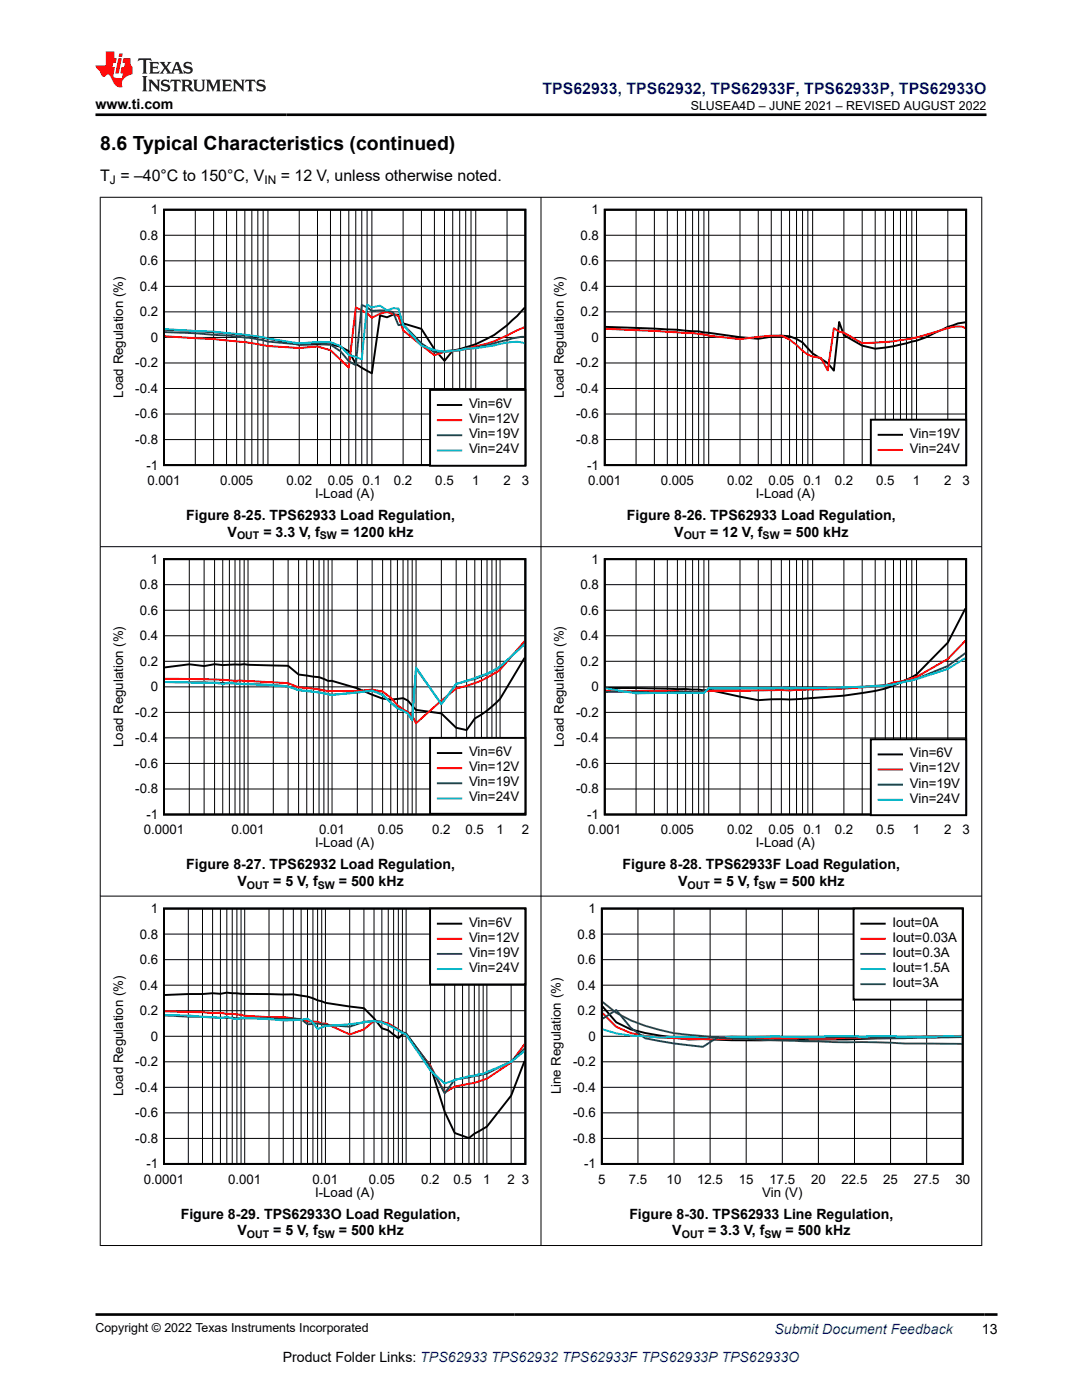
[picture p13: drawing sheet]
<svg xmlns="http://www.w3.org/2000/svg" width="216mm" height="279mm" viewBox="0 0 216 279" stroke-linecap="round" stroke-linejoin="round" font-family="sans-serif">
<defs><g id="words">
<text font-size="3.9" x="20" y="29.9">8.6 Typical Characteristics (continued)</text>
<text font-size="3.2" fill="#00f" x="108.2" y="18.7">TPS62933, TPS62932, TPS62933F, TPS62933P, TPS62933O</text>
<g font-size="3.2">
<text x="20" y="36.1">T = –40°C to 150°C, V</text>
<text x="56" y="36.1">= 12 V, unless otherwise noted.</text>
</g>
<g font-size="2.8">
<text x="19" y="21.8">www.ti.com</text>
<text x="37.2" y="103.7">Figure 8-25. TPS62933 Load Regulation,</text>
<text x="45.4" y="107.1">V</text>
<text x="52.6" y="107.1">= 3.3 V, f</text>
<text x="68" y="107.1">= 1200 kHz</text>
<text x="125.1" y="103.7">Figure 8-26. TPS62933 Load Regulation,</text>
<text x="134.5" y="107.1">V</text>
<text x="141.7" y="107.1">= 12 V, f</text>
<text x="156.4" y="107.1">= 500 kHz</text>
<text x="37.2" y="173.4">Figure 8-27. TPS62932 Load Regulation,</text>
<text x="124.2" y="173.4">Figure 8-28. TPS62933F Load Regulation,</text>
<text x="47.4" y="176.8">V</text>
<text x="54.5" y="176.8">= 5 V, f</text>
<text x="67.6" y="176.8">= 500 kHz</text>
<text x="135.3" y="176.8">V</text>
<text x="142.5" y="176.8">= 5 V, f</text>
<text x="155.6" y="176.8">= 500 kHz</text>
<text x="36.1" y="243.2">Figure 8-29. TPS62933O Load Regulation,</text>
<text x="125.6" y="243.2">Figure 8-30. TPS62933 Line Regulation,</text>
<text x="47.4" y="246.6">V</text>
<text x="54.5" y="246.6">= 5 V, f</text>
<text x="67.6" y="246.6">= 500 kHz</text>
<text x="134.2" y="246.6">V</text>
<text x="141.3" y="246.6">= 3.3 V, f</text>
<text x="156.8" y="246.6">= 500 kHz</text>
<text x="195.9" y="266.1">13</text>
<text x="56.4" y="271.7">Product Folder Links: TPS62933 TPS62932 TPS62933F TPS62933P TPS62933O</text>
</g>
<text font-size="2.8" fill="#00f" x="154.5" y="266.2">Submit Document Feedback</text>
<g font-size="2.6">
<text x="27.9" y="47.8">0.8</text>
<text x="30.1" y="42.7">1</text>
<text x="115.8" y="47.8">0.8</text>
<text x="118" y="42.7">1</text>
<text x="27.9" y="52.9">0.6</text>
<text x="115.8" y="52.9">0.6</text>
<text x="27.9" y="58">0.4</text>
<text x="115.8" y="58">0.4</text>
<text x="27.9" y="63.1">0.2</text>
<text x="115.8" y="63.1">0.2</text>
<text x="30.1" y="68.2">0</text>
<text x="118" y="68.2">0</text>
<text x="27" y="73.3">-0.2</text>
<text x="114.9" y="73.3">-0.2</text>
<text x="24.6" y="79.4" transform="rotate(-90 24.6 79.4)">Load Regulation (%)</text>
<text x="27" y="83.5">-0.6</text>
<text x="27" y="78.4">-0.4</text>
<text x="93.6" y="81.4">Vin=6V</text>
<text x="112.5" y="79.4" transform="rotate(-90 112.5 79.4)">Load Regulation (%)</text>
<text x="114.9" y="83.5">-0.6</text>
<text x="114.9" y="78.4">-0.4</text>
<text x="27" y="88.6">-0.8</text>
<text x="93.6" y="84.4">Vin=12V</text>
<text x="93.6" y="87.4">Vin=19V</text>
<text x="114.9" y="88.6">-0.8</text>
<text x="181.5" y="87.4">Vin=19V</text>
<text x="29.2" y="93.7">-1</text>
<text x="93.6" y="90.5">Vin=24V</text>
<text x="117.2" y="93.7">-1</text>
<text x="181.5" y="90.4">Vin=24V</text>
<text x="29.4" y="96.7">0.001</text>
<text x="43.9" y="96.7">0.005</text>
<text x="57.1" y="96.7">0.02</text>
<text x="62.9" y="99.4">I-Load (A)</text>
<text x="65.4" y="96.7">0.05</text>
<text x="72.4" y="96.7">0.1</text>
<text x="78.6" y="96.7">0.2</text>
<text x="86.9" y="96.7">0.5</text>
<text x="94.2" y="96.7">1</text>
<text x="100.4" y="96.7">2</text>
<text x="104.1" y="96.7">3</text>
<text x="117.4" y="96.7">0.001</text>
<text x="131.9" y="96.7">0.005</text>
<text x="145.1" y="96.7">0.02</text>
<text x="150.8" y="99.4">I-Load (A)</text>
<text x="153.3" y="96.7">0.05</text>
<text x="160.3" y="96.7">0.1</text>
<text x="166.5" y="96.7">0.2</text>
<text x="174.8" y="96.7">0.5</text>
<text x="182.1" y="96.7">1</text>
<text x="188.4" y="96.7">2</text>
<text x="192" y="96.7">3</text>
<text x="30.1" y="112.5">1</text>
<text x="118" y="112.5">1</text>
<text x="27.9" y="117.6">0.8</text>
<text x="115.8" y="117.6">0.8</text>
<text x="27.9" y="122.7">0.6</text>
<text x="115.8" y="122.7">0.6</text>
<text x="27.9" y="127.8">0.4</text>
<text x="115.8" y="127.8">0.4</text>
<text x="27.9" y="132.9">0.2</text>
<text x="30.1" y="138">0</text>
<text x="115.8" y="132.9">0.2</text>
<text x="118" y="138">0</text>
<text x="27" y="143.1">-0.2</text>
<text x="114.9" y="143.1">-0.2</text>
<text x="24.6" y="149.1" transform="rotate(-90 24.6 149.1)">Load Regulation (%)</text>
<text x="27" y="148.2">-0.4</text>
<text x="112.5" y="149.1" transform="rotate(-90 112.5 149.1)">Load Regulation (%)</text>
<text x="114.9" y="148.2">-0.4</text>
<text x="27" y="153.2">-0.6</text>
<text x="93.6" y="150.9">Vin=6V</text>
<text x="93.6" y="153.9">Vin=12V</text>
<text x="114.9" y="153.2">-0.6</text>
<text x="181.5" y="151.1">Vin=6V</text>
<text x="181.5" y="154.2">Vin=12V</text>
<text x="27" y="158.3">-0.8</text>
<text x="93.6" y="156.9">Vin=19V</text>
<text x="93.6" y="159.9">Vin=24V</text>
<text x="114.9" y="158.3">-0.8</text>
<text x="181.5" y="157.2">Vin=19V</text>
<text x="181.5" y="160.2">Vin=24V</text>
<text x="28.7" y="166.5">0.0001</text>
<text x="29.2" y="163.4">-1</text>
<text x="46.2" y="166.5">0.001</text>
<text x="63.7" y="166.5">0.01</text>
<text x="75.4" y="166.5">0.05</text>
<text x="86.2" y="166.5">0.2</text>
<text x="92.9" y="166.5">0.5</text>
<text x="99" y="166.5">1</text>
<text x="104.1" y="166.5">2</text>
<text x="117.2" y="163.4">-1</text>
<text x="117.4" y="166.5">0.001</text>
<text x="131.9" y="166.5">0.005</text>
<text x="145.1" y="166.5">0.02</text>
<text x="153.3" y="166.5">0.05</text>
<text x="160.3" y="166.5">0.1</text>
<text x="166.5" y="166.5">0.2</text>
<text x="174.8" y="166.5">0.5</text>
<text x="182.1" y="166.5">1</text>
<text x="188.4" y="166.5">2</text>
<text x="192" y="166.5">3</text>
<text x="62.9" y="169.1">I-Load (A)</text>
<text x="150.8" y="169.1">I-Load (A)</text>
<text x="30.1" y="182.2">1</text>
<text x="93.6" y="184.9">Vin=6V</text>
<text x="117.5" y="182.2">1</text>
<text x="178.1" y="184.9">Iout=0A</text>
<text x="27.9" y="187.3">0.8</text>
<text x="93.6" y="187.9">Vin=12V</text>
<text x="93.6" y="191">Vin=19V</text>
<text x="115.2" y="187.3">0.8</text>
<text x="178.1" y="187.9">Iout=0.03A</text>
<text x="178.1" y="191">Iout=0.3A</text>
<text x="27.9" y="197.5">0.4</text>
<text x="27.9" y="192.4">0.6</text>
<text x="93.6" y="194">Vin=24V</text>
<text x="115.2" y="197.5">0.4</text>
<text x="115.2" y="192.4">0.6</text>
<text x="178.1" y="194">Iout=1.5A</text>
<text x="178.1" y="197">Iout=3A</text>
<text x="27.9" y="202.6">0.2</text>
<text x="115.2" y="202.6">0.2</text>
<text x="30.1" y="207.7">0</text>
<text x="117.5" y="207.7">0</text>
<text x="27" y="212.8">-0.2</text>
<text x="114.4" y="212.8">-0.2</text>
<text x="24.6" y="218.8" transform="rotate(-90 24.6 218.8)">Load Regulation (%)</text>
<text x="27" y="217.9">-0.4</text>
<text x="111.9" y="218.4" transform="rotate(-90 111.9 218.4)">Line Regulation (%)</text>
<text x="114.4" y="217.9">-0.4</text>
<text x="27" y="223">-0.6</text>
<text x="114.4" y="223">-0.6</text>
<text x="27" y="228.1">-0.8</text>
<text x="29.2" y="233.2">-1</text>
<text x="114.4" y="228.1">-0.8</text>
<text x="116.6" y="233.2">-1</text>
<text x="28.7" y="236.2">0.0001</text>
<text x="45.5" y="236.2">0.001</text>
<text x="62.4" y="236.2">0.01</text>
<text x="62.9" y="238.8">I-Load (A)</text>
<text x="73.6" y="236.2">0.05</text>
<text x="84.1" y="236.2">0.2</text>
<text x="90.5" y="236.2">0.5</text>
<text x="96.4" y="236.2">1</text>
<text x="101.3" y="236.2">2 3</text>
<text x="119.4" y="236.2">5</text>
<text x="125.5" y="236.2">7.5</text>
<text x="133" y="236.2">10</text>
<text x="139.1" y="236.2">12.5</text>
<text x="147.4" y="236.2">15</text>
<text x="152.1" y="238.8">Vin (V)</text>
<text x="153.5" y="236.2">17.5</text>
<text x="161.8" y="236.2">20</text>
<text x="167.9" y="236.2">22.5</text>
<text x="176.2" y="236.2">25</text>
<text x="182.3" y="236.2">27.5</text>
<text x="190.6" y="236.2">30</text>
</g>
<g font-size="2.5">
<text x="137.8" y="21.9">SLUSEA4D – JUNE 2021 – REVISED AUGUST 2022</text>
<text x="19" y="265.9">Copyright © 2022 Texas Instruments Incorporated</text>
</g>
<g font-size="2.4">
<text x="21.9" y="36.7">J</text>
<text x="52.8" y="36.7">IN</text>
</g>
<g font-size="2.1">
<text x="47.3" y="107.7">OUT</text>
<text x="63.8" y="107.7">SW</text>
<text x="136.4" y="107.7">OUT</text>
<text x="152.2" y="107.7">SW</text>
<text x="49.3" y="177.4">OUT</text>
<text x="63.4" y="177.4">SW</text>
<text x="137.2" y="177.4">OUT</text>
<text x="151.4" y="177.4">SW</text>
<text x="49.3" y="247.1">OUT</text>
<text x="63.4" y="247.1">SW</text>
<text x="136" y="247.1">OUT</text>
<text x="152.6" y="247.1">SW</text>
</g>
</g></defs>
<path d="M32.7 41.9h72.1v50.9h-72.1zM104.6 61.5a24.6 24.6 0 0 1-12.9 8.2l-1.4 .3-1.6 2-2-2.3-2.6-4.1-3.7-1.1-.9-1.7h-1.1l-1.2 .5-1.4-.4-1.6 11.6-3.2-1.9-1.4-2.5-1.6-.9-2.1-.5-6.2 .1-6.2-1.2a95.2 95.2 0 0 0-14.5-1.5l-6.1-.3" fill="none" stroke="#000" stroke-width=".39"/>
<g fill="none" stroke="#000" stroke-width=".2">
<path d="M32.7 57.1h72.1M32.7 52.1h72.1M32.7 47h72.1M39 41.9v50.9M42.6 41.9v50.9M45.2 41.9v50.9M47.2 41.9v50.9M48.9 41.9v50.9M50.3 41.9v50.9M51.4 41.9v50.9M52.5 41.9v50.9M53.5 41.9v50.9"/>
<path d="M59.7 41.9v50.9M63.4 41.9v50.9M65.9 41.9v50.9M68 41.9v50.9M69.6 41.9v50.9M71 41.9v50.9M72.2 41.9v50.9M73.2 41.9v50.9M74.2 41.9v50.9M80.4 41.9v50.9M84.1 41.9v50.9M86.7 41.9v50.9"/>
<path d="M88.7 41.9v50.9M90.3 41.9v50.9M91.7 41.9v50.9M92.9 41.9v50.9M94 41.9v50.9M94.9 41.9v50.9M101.2 41.9v50.9M32.7 77.5h72.1M32.7 72.4h72.1M32.7 67.3h72.1M32.7 62.2h72.1M32.7 87.7h72.1"/>
<path d="M32.7 82.6h72.1"/>
</g>
<path d="M104.6 65.3l-.6 .3a40.7 40.7 0 0 1-11.1 4.1l-2.6 .4-1.6 .1-2 .7-6.3-5-.9-2.8-2.3-.8-1.4 .3-1.6 .8-1-.9-2.2-1.2-1.4 12.1-3.7-3.5-2.5-.7a39.2 39.2 0 0 1-13.1-.7l-7.7-.8-9.7-.6" fill="none" stroke="#f00" stroke-width=".39"/>
<path d="M32.9 66.3l6.1 .2 6.2 .5 5.1 .5 1.1 .2a33.1 33.1 0 0 0 12 .8l2.5 .3 2.1 1.3 1.6 2 1.4 .8 1.2-12.1 1 .5 1 .7h3l1.2 .3 1.1 2.6 .9-.2 3.7 3.8 2.6 1.8 3.6-.4h1.4l1.2-.3h1.1l8.2-2.1 2.4-.3" fill="none" stroke="#105465" stroke-width=".39"/>
<path d="M32.9 65.7l6.1 .4a82.3 82.3 0 0 1 14.5 1.5l6.2 .9 3.7-.3 2.5 .1 2.1 .8 1.6 1.7 2.6 .9 1-10.9 1 .5 1.6-.3 1.4 .9 1.2-.4 1.1 .1 .9 3.3 3.7 4.1 2.6 .9 2 .3 3-.3 1.2-.4a38.9 38.9 0 0 0 8.3-1.1 6.1 6.1 0 0 1 3.4 .1" fill="none" stroke="#00bacc" stroke-width=".39"/>
<path d="M85.8 77.8h19v15.2h-19z" fill-rule="evenodd" fill="#fff"/>
<path d="M120.7 41.9h72.1v50.9h-72.1zM85.8 77.8h19v15.2h-19zM192.6 64.3l-1.5 .2-2 .7-2.6 1.2a22 22 0 0 1-6.8 2.4l-3.1 .6-2 .2-2.6-.6-3.6-2.1-1-2.6-1 9.7-1.2-1.5-3-2-1-1a6.7 6.7 0 0 0-7.3-2.3l-2.6 .4-3.6-.3-8.3-1.2-8.8-.5-9.7-.4M87.4 80.8h4.6" fill="none" stroke="#000" stroke-width=".39"/>
<path d="M192.6 65.5a4.6 4.6 0 0 0-3.5 0 47.7 47.7 0 0 1-17.1 3l-3.6-2.1-1-.2-1-.7-1.2 8.4-1.4-2.5a6.4 6.4 0 0 1-4.9-2.6l-1.4-1-1.6-.8h-2l-6.2 .7-7.2-.9a276.4 276.4 0 0 0-19.6-1.2M87.4 83.8h4.6" fill="none" stroke="#f00" stroke-width=".39"/>
<path d="M87.4 86.9h4.6" fill="none" stroke="#105465" stroke-width=".39"/>
<path d="M87.4 89.9h4.6" fill="none" stroke="#00bacc" stroke-width=".39"/>
<g fill="none" stroke="#000" stroke-width=".2">
<path d="M120.7 57.1h72.1M120.7 52.1h72.1M120.7 47h72.1M126.9 41.9v50.9M130.6 41.9v50.9M133.2 41.9v50.9M135.2 41.9v50.9M136.8 41.9v50.9M138.2 41.9v50.9M139.4 41.9v50.9M140.5 41.9v50.9M141.4 41.9v50.9"/>
<path d="M147.7 41.9v50.9M151.3 41.9v50.9M153.9 41.9v50.9M155.9 41.9v50.9M157.5 41.9v50.9M158.9 41.9v50.9M160.1 41.9v50.9M161.2 41.9v50.9M162.2 41.9v50.9M168.4 41.9v50.9M172 41.9v50.9M174.6 41.9v50.9"/>
<path d="M176.6 41.9v50.9M178.3 41.9v50.9M179.7 41.9v50.9M180.9 41.9v50.9M181.9 41.9v50.9M182.9 41.9v50.9M189.1 41.9v50.9M120.7 77.5h72.1M120.7 72.4h72.1M120.7 67.3h72.1M120.7 62.2h72.1M120.7 87.7h72.1"/>
<path d="M120.7 82.6h72.1"/>
</g>
<path d="M173.8 83.8h19v9h-19z" fill-rule="evenodd" fill="#fff"/>
<path d="M173.8 83.8h19v9h-19zM175.3 86.8h4.7M32.7 111.6h72.1v51h-72.1zM104.6 131.4l-4.8 8.1-.8 .7a18.6 18.6 0 0 1-4.3 3.2l-1.6 2.3-2.1-.5-2.9-2.8-5.1-.7-1.6-1.9-1-.5a8.7 8.7 0 0 1-6.1-.7l-3-1.2-5-1.5h-.8l-1.8-.8-4.1-.5-2.1-1.7-8.8-.4-4.3 .2-1.6-.1-2.1 .3-2.9-.3-4.9 .6" fill="none" stroke="#000" stroke-width=".39"/>
<path d="M175.3 89.8h4.7M104.6 128l-4.8 5.7-1.6 1a18.6 18.6 0 0 1-7.2 2.7l-2.9 2.4-5.1 4.5-.8-1.4-2.9-2.2-1.3-1.5-1.7-1.2-2-.4a32.6 32.6 0 0 1-10.6 0l-4.1-.4-2.1-.9-14.7-.7-9.9-.1" fill="none" stroke="#f00" stroke-width=".39"/>
<g fill="none" stroke="#000" stroke-width=".2">
<path d="M32.7 116.7h72.1M37.8 111.6v51M40.7 111.6v51M42.8 111.6v51M44.4 111.6v51M45.8 111.6v51M46.9 111.6v51M47.9 111.6v51M48.7 111.6v51M49.5 111.6v51M54.5 111.6v51M57.5 111.6v51"/>
<path d="M59.6 111.6v51M61.2 111.6v51M62.5 111.6v51M63.7 111.6v51M64.6 111.6v51M65.5 111.6v51M66.3 111.6v51M71.3 111.6v51M74.3 111.6v51M76.3 111.6v51M78 111.6v51M79.3 111.6v51"/>
<path d="M80.4 111.6v51M81.4 111.6v51M82.2 111.6v51M83 111.6v51M88.1 111.6v51M91 111.6v51M93.1 111.6v51M94.7 111.6v51M96.1 111.6v51M97.2 111.6v51M98.2 111.6v51M99 111.6v51"/>
<path d="M99.8 111.6v51M32.7 137.1h72.1M32.7 132h72.1M32.7 126.9h72.1M32.7 121.8h72.1M32.7 157.5h72.1M32.7 152.4h72.1M32.7 147.3h72.1M32.7 142.2h72.1"/>
</g>
<path d="M104.6 128.5l-4.8 4.7-1.6 .9a21.8 21.8 0 0 1-5.1 1.8l-2.1 .6-2.9 4-5.1-7.1-.8 10.4-.8-1.4-2.1-1.1-3-2.7-2-.8-3 .4-5 .5-2.6-.5-4.1-.4-2.1-.8-3-.3-11.7-.5-9.9-.1" fill="none" stroke="#105465" stroke-width=".39"/>
<path d="M104.6 128.6l-4.8 4.4a21.7 21.7 0 0 1-6.7 2.9l-2.1 .6-2.9 4.1-5.1-7.4-.8 10.5-.8-1.3-2.1-1-3-2.7-2-.8-8 .8-2.6-.5-4.1-.5-2.1-.7-11.7-.7-1.4 .2-1.6-.2-9.9-.2" fill="none" stroke="#00bacc" stroke-width=".39"/>
<path d="M85.8 147.3h19v15.1h-19z" fill-rule="evenodd" fill="#fff"/>
<path d="M120.7 111.6h72.1v51h-72.1zM192.6 121.5l-3.5 6.8-6.2 6.3-2 1a23.7 23.7 0 0 1-8.9 2.7l-3.6 .5-8.3 .7-8.8 .2-9.9-2-.9 .1-3.7-.3-15.9-.2M85.8 147.3h19v15.1h-19zM87.4 150.3h4.6" fill="none" stroke="#000" stroke-width=".39"/>
<path d="M192.6 127.9l-3.5 3.6-6.2 3.6-2 .6-2.6 .5-1.7 .6a160.9 160.9 0 0 1-17.7 .8l-1.4 .2-1.6-.1-14.5 .2a49.1 49.1 0 0 1-8.2 0h-12.3M87.4 153.3h4.6" fill="none" stroke="#f00" stroke-width=".39"/>
<path d="M192.6 130.4l-3.5 2.5-6.2 2.6-1 .3-1 .1a19.7 19.7 0 0 1-6.3 1l-6.2 .3-8.3 .2-18.7 .1-.9 .7-3.7-.1a77.6 77.6 0 0 1-9.9 0h-6M87.4 156.3h4.6" fill="none" stroke="#105465" stroke-width=".39"/>
<path d="M192.6 131.3l-3.5 2.2-6.2 2.1-2 .4a28.7 28.7 0 0 1-8.9 1.1l-9.8 .2-6.3-.1-2 .2-12.5-.1-.9 1-13.6 .1-6-1M87.4 159.3h4.6" fill="none" stroke="#00bacc" stroke-width=".39"/>
<g fill="none" stroke="#000" stroke-width=".2">
<path d="M120.7 116.7h72.1M126.9 111.6v51M130.6 111.6v51M133.2 111.6v51M135.2 111.6v51M136.8 111.6v51M138.2 111.6v51M139.4 111.6v51M140.5 111.6v51M141.4 111.6v51M147.7 111.6v51M151.3 111.6v51"/>
<path d="M153.9 111.6v51M155.9 111.6v51M157.5 111.6v51M158.9 111.6v51M160.1 111.6v51M161.2 111.6v51M162.2 111.6v51M168.4 111.6v51M172 111.6v51M174.6 111.6v51M176.6 111.6v51M178.3 111.6v51"/>
<path d="M179.7 111.6v51M180.9 111.6v51M181.9 111.6v51M182.9 111.6v51M189.1 111.6v51M120.7 137.1h72.1M120.7 132h72.1M120.7 126.9h72.1M120.7 121.8h72.1M120.7 157.5h72.1M120.7 152.4h72.1M120.7 147.3h72.1"/>
<path d="M120.7 142.2h72.1"/>
</g>
<path d="M173.8 147.5h19v15.2h-19z" fill-rule="evenodd" fill="#fff"/>
<path d="M173.8 147.5h19v15.2h-19zM175.3 150.6h4.7M32.7 181.3h72.1v51h-72.1zM32.9 198.6l9.5-.4 1.6 .1 1.3-.2 2.8 .2 8.4 .2a16.5 16.5 0 0 1 6.9 1.1l1.5 .5 7.7 1.1 2 2 1.6 2 1.3 .4 2 1.6 .8-.7 .7-.2 4.9 6.5 2.8 9.1 2 4.2 2.9 1 1.1-.8 2.4-1.5 4.9-6.1 2.6-6.9" fill="none" stroke="#000" stroke-width=".39"/>
<path d="M175.3 153.6h4.7M32.9 201.8l7.5 .2 2 .2 1.6-.1 3.3 .4a35 35 0 0 0 9.2 .5l4.9 .8 2 .1 .8 .4 .7-.1 4.9 2.2 2.8-.9 2-1.8a7.9 7.9 0 0 1 5.7 2.4l.7 .5 4.9 6.1 2.8 5.3 2-1.1 4-.8 2.4-.8 4.9-3.3 2.6-3.6" fill="none" stroke="#f00" stroke-width=".39"/>
<path d="M175.3 156.6h4.7M32.9 202.7l13.4 .4 1.8 .2h10.4l1.6 .1 1.3 1a9.3 9.3 0 0 1 3.5 .1l4.9 .4 2.8-1 2-.2 1.6 .3 2.3 1 1.8 1 .7 .2 4.9 6.7 2.8 5.3 2-2.7 6.4-1.2 4.9-2.5 2.6-2.5" fill="none" stroke="#105465" stroke-width=".39"/>
<path d="M175.3 159.6h4.7M32.9 202.6l4.7 .1 6.4 .5 1.3-.3 2 .5 1.5-.3 4.9 .3a24 24 0 0 0 7.7-.1l1 .8 1 1.3 1.5-.6 4.9-.4 2.8-.4a7.2 7.2 0 0 1 5.9 1.2l2.5 1.3 4.9 7.1 2.8 2.7a30.3 30.3 0 0 1 7.7-2l5.6-2.4 2.6-2.1" fill="none" stroke="#00bacc" stroke-width=".39"/>
<g fill="none" stroke="#000" stroke-width=".2">
<path d="M32.7 196.6h72.1M32.7 191.5h72.1M32.7 186.4h72.1M37.6 181.3v51M40.4 181.3v51M42.4 181.3v51M44 181.3v51M45.3 181.3v51M46.3 181.3v51M47.3 181.3v51M48.1 181.3v51M48.8 181.3v51"/>
<path d="M53.7 181.3v51M56.5 181.3v51M58.5 181.3v51M60.1 181.3v51M61.4 181.3v51M62.4 181.3v51M63.4 181.3v51M64.2 181.3v51M64.9 181.3v51M69.8 181.3v51M72.6 181.3v51M74.6 181.3v51"/>
<path d="M76.2 181.3v51M77.5 181.3v51M78.5 181.3v51M79.5 181.3v51M80.3 181.3v51M81 181.3v51M85.9 181.3v51M88.7 181.3v51M90.7 181.3v51M92.3 181.3v51M93.6 181.3v51M94.7 181.3v51"/>
<path d="M95.6 181.3v51M96.4 181.3v51M97.1 181.3v51M102 181.3v51M32.7 217h72.1M32.7 211.9h72.1M32.7 206.8h72.1M32.7 201.7h72.1M32.7 227.2h72.1M32.7 222.1h72.1"/>
</g>
<path d="M85.8 181.3h19v15.2h-19z" fill-rule="evenodd" fill="#fff"/>
<path d="M85.8 181.3h19v15.2h-19zM87.4 184.3h4.6M120.1 181.3h72v51h-72zM120.3 200.9l2.7 3.1 2.8 1.4a79.9 79.9 0 0 0 11.6 2.1l2.9-.1a383.1 383.1 0 0 0 25.9 0l20.1-.3 5.6-.3" fill="none" stroke="#000" stroke-width=".39"/>
<path d="M87.4 187.4h4.6M120.3 202.2l2.7 2.7 2.8 1.3a55.4 55.4 0 0 0 11.6 1.1h28.8l2.9-.2h8.6l14.2-.4" fill="none" stroke="#f00" stroke-width=".39"/>
<path d="M87.4 190.4h4.6M120.3 203.3l2.7-1.7 2.8 3.5 2.9 2.1a93.5 93.5 0 0 0 11.6 1.7l2.8-1.8 2.9-.2 31.7 .2 14.2-.1" fill="none" stroke="#105465" stroke-width=".39"/>
<path d="M87.4 193.4h4.6M120.3 205.4l2.7 .8 2.8 .5 5.8 .4 5.8-.1 8.6 .1 8.7-.3 5.7 .2 5.8-.2h25.7" fill="none" stroke="#00bacc" stroke-width=".39"/>
<g fill="none" stroke="#000" stroke-width=".2">
<path d="M120.1 196.6h72M120.1 191.5h72M120.1 186.4h72M127.3 181.3v51M134.5 181.3v51M141.7 181.3v51M148.9 181.3v51M156.1 181.3v51M163.3 181.3v51M170.5 181.3v51M177.7 181.3v51M184.9 181.3v51"/>
<path d="M120.1 217h72M120.1 211.9h72M120.1 206.8h72M120.1 201.7h72M120.1 227.2h72M120.1 222.1h72"/>
</g>
<path d="M120.3 200a24.6 24.6 0 0 0 11.3 5.5l2.9 .7a208.2 208.2 0 0 0 23 1.5l8.7 .3h8.6l5.8 .3h11.3" fill="none" stroke="#286b49" stroke-width=".39"/>
<path d="M170.3 181.3h21.8v18.2h-21.8z" fill-rule="evenodd" fill="#fff"/>
<path d="M170.3 181.3h21.8v18.2h-21.8zM171.9 184.3h4.6" fill="none" stroke="#000" stroke-width=".39"/>
<path d="M171.9 187.4h4.6" fill="none" stroke="#f00" stroke-width=".39"/>
<path d="M171.9 190.4h4.6" fill="none" stroke="#105465" stroke-width=".39"/>
<path d="M171.9 193.4h4.6" fill="none" stroke="#00bacc" stroke-width=".39"/>
<path d="M171.9 196.4h4.6" fill="none" stroke="#286b49" stroke-width=".39"/>
<path d="M19.9 39.4h176.1M20 39.3v209.3M107.9 39.3v209.3M195.9 39.3v209.3M19.9 109.1h176.1M19.9 178.8h176.1M19.9 248.6h176.1" fill="none" stroke="#000" stroke-width=".2"/>
<path d="M27.7 11.6l-.2 .6 .5-.2h.6v.1v2.2l-.2 .4h1l-.2-.4v-2.2v-.1h.5l.5 .2-.1-.6zM29.8 12.4l.2 .3v1.6l-.2 .4h1.9l.1-.6a1.08 1.08 0 0 1-1.3 .2v-.7h.6l.4 .2v-.7l-.4 .2h-.6v-.5l.2-.2a1 1 0 0 1 1 .3l-.1-.5zM31.8 12.4l1 1.1-1 1.2h.9l-.2-.2 .4-.8 .5 .8-.2 .2h1.6l-.2-.2 .1-.5h1l.1 .5-.1 .2h.9l-.2-.4-.8-1.9h-.5l-1 2.1-.8-1.1 .9-1h-.8l.2 .2-.5 .6-.3-.6 .1-.2zM35.2 12.8l.4 1h-.8zM36.8 12.5a.65 .65 0 0 0-.2 .7 .65 .65 0 0 0 .6 .5l.7 .1 .1 .3a.79 .79 0 0 1-.7 .4 .79 .79 0 0 1-.7-.5l.1 .7 .2-.1a.93 .93 0 0 0 1.1 0 .93 .93 0 0 0 .4-.9 1.46 1.46 0 0 0-1.2-.6l-.1-.3a1.09 1.09 0 0 1 1.2 .2l-.2-.6-.1 .1-.6-.2zM28.4 15.2l.2 .4v2.2l-.2 .4h1l-.2-.4v-2.2l.2-.4zM29.6 15.9l.2 .4v1.5l-.2 .4h.8l-.3-.4v-1.3l1.7 1.8v-2l.2-.4h-.8l.2 .2 .1 1.1-1.2-1.3zM32.3 16a.65 .65 0 0 0-.2 .8 .65 .65 0 0 0 .7 .4l.6 .2 .1 .2a.79 .79 0 0 1-.7 .4 .79 .79 0 0 1-.7-.5l.1 .7 .2-.1a.93 .93 0 0 0 1.1 .1 .93 .93 0 0 0 .4-1 1.46 1.46 0 0 0-1.2-.5l-.1-.4a1.09 1.09 0 0 1 1.2 .2l-.2-.6-.1 .1-.6-.1zM34.1 15.9l-.1 .6a.63 .63 0 0 1 .7-.3l.1 1.6-.3 .4h1l-.2-.4v-1.6a.66 .66 0 0 1 .8 .3l-.1-.6zM36.2 15.9l.2 .4v1.5l-.2 .4h.9l-.2-.2v-.7h.5l.1 .2a.79 .79 0 0 0 1.2 .6l-1-.9a.61 .61 0 0 0 .6-.6 .61 .61 0 0 0-.5-.7zM36.9 16.2h.2a.47 .47 0 0 1 .5 .1 .47 .47 0 0 1 .1 .5l-.2 .1-.6 .1zM38.5 15.9l.2 .2a2.27 2.27 0 0 0 .4 2 1.04 1.04 0 0 0 1.7-.7v-1.3l.2-.2h-.8l.2 .4v1.1a.6 .6 0 0 1-.6 .6 .6 .6 0 0 1-.6-.6v-1.1l.3-.4zM41.1 15.9l.2 .4v1.5l-.2 .4h.7l-.2-.4v-1.4l.9 1.9 .8-1.9v1.4l-.2 .4h1l-.3-.4v-1.5l.3-.4h-.8l-.7 1.5-.7-1.5zM44.3 15.9l.2 .4v1.5l-.2 .4h1.9l.1-.6a1.09 1.09 0 0 1-1.3 .2v-.7h.6l.4 .2v-.6l-.4 .2h-.6v-.6l.2-.1a1.01 1.01 0 0 1 1 .3l-.1-.6zM46.4 15.9l.3 .4v1.5l-.3 .4h.8l-.2-.4v-1.3l1.6 1.8v-2l.2-.4h-.7l.2 .2v1.1l-1.2-1.3zM49 15.9l-.1 .6a.63 .63 0 0 1 .8-.3v1.6l-.3 .4h1l-.2-.4v-1.6a.66 .66 0 0 1 .8 .3l-.1-.6zM51.4 16a.65 .65 0 0 0-.2 .8 .65 .65 0 0 0 .6 .4l.6 .2 .2 .2a.79 .79 0 0 1-.8 .4 .79 .79 0 0 1-.6-.5l.1 .7 .2-.1a.93 .93 0 0 0 1 .1 .93 .93 0 0 0 .5-1 1.46 1.46 0 0 0-1.3-.5l-.1-.4a1.09 1.09 0 0 1 1.3 .2l-.2-.6-.2 .1-.5-.1z" fill="#231f20"/>
<path d="M21.1 10.3v2.7h-2.1l.1 .4 .9 1a.95 .95 0 0 0 .9 .9 .59 .59 0 0 1 .6-.4 .59 .59 0 0 1 .5 .3l.4 .8a1.59 1.59 0 0 0 2.1 1.4 1.61 1.61 0 0 1 1-2.3l1-.3-.1-1.5a1.59 1.59 0 0 1-.4-1.7h-1.4l-.2 .9h.5l-.1 .9h-.5l-.2 .9v.3l.4 .1-.2 .9h-.6a.73 .73 0 0 1-1.1-.7l.3-1.5h-.5l.2-.9h.5l.2-.9h-.5v-1.3zM23.6 11.6l-.6 3.1h.7l.6-3.1zM23.8 10.7l-.1 .6h.7l.1-.6z" fill="#ed1c24"/>
<path d="M19 22.9h177.8M19.1 262.3h179.9" fill="none" stroke="#000" stroke-width=".53"/>
<use href="#words"/>
</svg>
